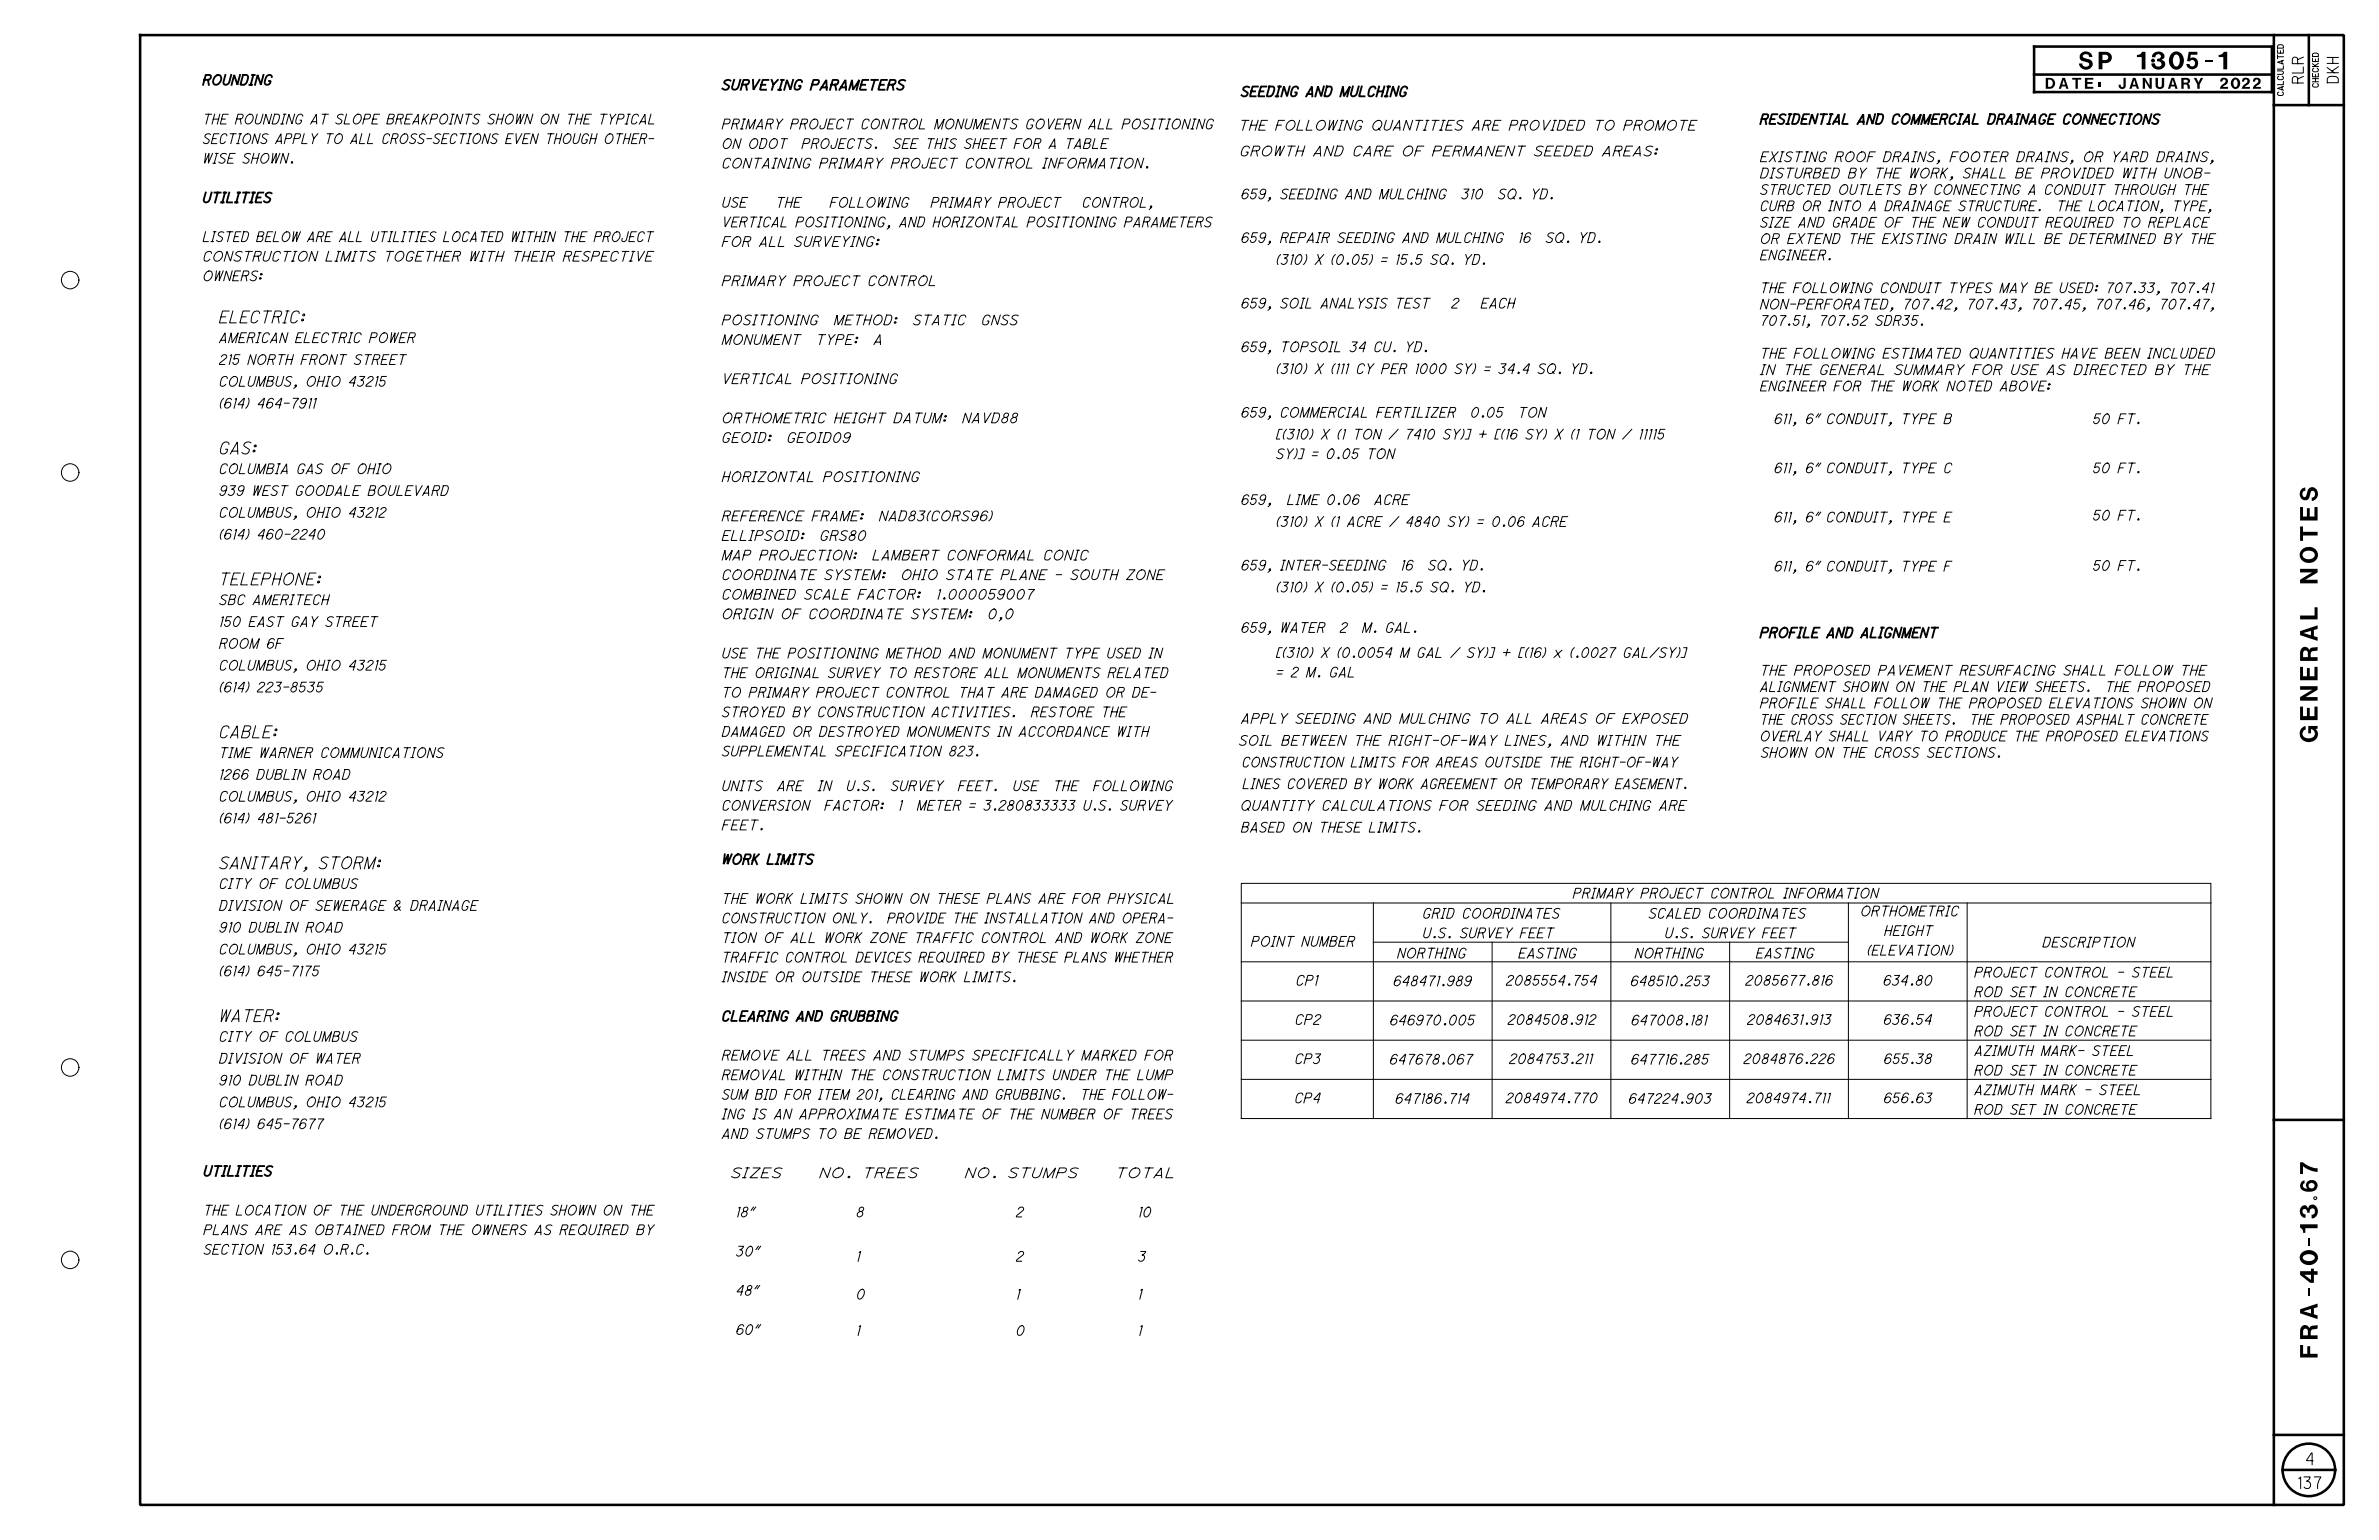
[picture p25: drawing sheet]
<svg xmlns="http://www.w3.org/2000/svg" width="864mm" height="559mm" viewBox="0 0 864 559" stroke-linecap="round" stroke-linejoin="round" font-family="sans-serif">
<defs><g id="words">
<g font-size="6.3">
<text x="754.6" y="25.2">SP 1305-1</text>
<text x="841.3" y="269.3" transform="rotate(-90 841.3 269.3)">GENERAL NOTES</text>
<text x="841.3" y="500.9" transform="rotate(-90 841.3 500.9)">FRA-40-13.67</text>
</g>
<g font-size="4.3">
<text x="79.6" y="117.2">ELECTRIC:</text>
<text x="79.6" y="164.7">GAS:</text>
<text x="79.6" y="212.2">TELEPHONE:</text>
<text x="79.6" y="267.7">CABLE:</text>
<text x="79.6" y="315.2">SANITARY, STORM:</text>
<text x="79.6" y="370.7">WATER:</text>
</g>
<g font-size="4.2">
<text x="837.3" y="531.5">4</text>
<text x="834.5" y="540.1">137</text>
</g>
<g font-size="4">
<text x="742.6" y="32.2">DATE:</text>
<text x="768.9" y="32.2">JANUARY 2022</text>
<text x="836.1" y="30.1" transform="rotate(-90 836.1 30.1)">RLR</text>
<text x="848.8" y="30" transform="rotate(-90 848.8 30)">DKH</text>
</g>
<g font-size="3.6">
<text x="73.7" y="30.8">ROUNDING</text>
<text x="262.2" y="32.5">SURVEYING PARAMETERS</text>
<text x="450.6" y="35">SEEDING AND MULCHING</text>
<text x="73.7" y="45">THE ROUNDING AT SLOPE BREAKPOINTS SHOWN ON THE TYPICAL</text>
<text x="262.2" y="46.8">PRIMARY PROJECT CONTROL MONUMENTS GOVERN ALL POSITIONING</text>
<text x="449.9" y="47.2">THE FOLLOWING QUANTITIES ARE PROVIDED TO PROMOTE</text>
<text x="639" y="45">RESIDENTIAL AND COMMERCIAL DRAINAGE CONNECTIONS</text>
<text x="73.7" y="52.1">SECTIONS APPLY TO ALL CROSS-SECTIONS EVEN THOUGH OTHER-</text>
<text x="262.2" y="53.9">ON ODOT</text>
<text x="290.8" y="53.9">PROJECTS.</text>
<text x="322.6" y="53.9">SEE THIS SHEET FOR A TABLE</text>
<text x="73.7" y="59.2">WISE SHOWN.</text>
<text x="450.2" y="56.6">GROWTH AND CARE OF PERMANENT SEEDED AREAS:</text>
<text x="639" y="58.7">EXISTING ROOF DRAINS, FOOTER DRAINS, OR YARD DRAINS,</text>
<text x="262.2" y="61">CONTAINING PRIMARY PROJECT CONTROL INFORMATION.</text>
<text x="639" y="64.6">DISTURBED BY THE WORK, SHALL BE PROVIDED WITH UNOB-</text>
<text x="639" y="70.5">STRUCTED OUTLETS BY CONNECTING A CONDUIT THROUGH THE</text>
<text x="73.7" y="73.4">UTILITIES</text>
<text x="262.2" y="75.2">USE</text>
<text x="279.1" y="75.2">THE</text>
<text x="296.4" y="75.2">FOLLOWING</text>
<text x="335.7" y="75.2">PRIMARY PROJECT</text>
<text x="393.1" y="75.2">CONTROL,</text>
<text x="450.6" y="72.2">659, SEEDING AND MULCHING</text>
<text x="534.8" y="72.2">310</text>
<text x="546.1" y="72.2">SQ. YD.</text>
<text x="639" y="76.5">CURB OR INTO A DRAINAGE STRUCTURE.</text>
<text x="748" y="76.5">THE LOCATION, TYPE,</text>
<text x="262.2" y="82.3">VERTICAL POSITIONING, AND HORIZONTAL POSITIONING PARAMETERS</text>
<text x="639" y="82.4">SIZE AND GRADE OF THE NEW CONDUIT REQUIRED TO REPLACE</text>
<text x="73.7" y="87.7">LISTED BELOW ARE ALL UTILITIES LOCATED WITHIN THE PROJECT</text>
<text x="262.2" y="89.4">FOR ALL SURVEYING:</text>
<text x="450.6" y="88">659, REPAIR SEEDING AND MULCHING</text>
<text x="563.6" y="88">SQ. YD.</text>
<text x="639" y="88.4">OR EXTEND THE EXISTING DRAIN WILL BE DETERMINED BY THE</text>
<text x="73.7" y="94.8">CONSTRUCTION LIMITS TOGETHER WITH THEIR RESPECTIVE</text>
<text x="458.9" y="95.9">(310) X (0.05) = 15.5 SQ. YD.</text>
<text x="639" y="94.3">ENGINEER.</text>
<text x="73.7" y="101.9">OWNERS:</text>
<text x="262.2" y="103.7">PRIMARY PROJECT CONTROL</text>
<text x="639" y="106.2">THE FOLLOWING CONDUIT TYPES MAY BE USED: 707.33, 707.41</text>
<text x="450.6" y="111.8">659, SOIL ANALYSIS TEST</text>
<text x="527.1" y="111.8">2</text>
<text x="534.5" y="111.8">EACH</text>
<text x="639" y="112.1">NON-PERFORATED, 707.42, 707.43, 707.45, 707.46, 707.47,</text>
<text x="262.2" y="117.9">POSITIONING</text>
<text x="302.2" y="117.9">METHOD:</text>
<text x="331.9" y="117.9">STATIC</text>
<text x="355.4" y="117.9">GNSS</text>
<text x="639" y="118.1">707.51, 707.52 SDR35.</text>
<text x="79.6" y="124.3">AMERICAN ELECTRIC POWER</text>
<text x="262.2" y="125">MONUMENT</text>
<text x="298.4" y="125">TYPE:</text>
<text x="316.9" y="125">A</text>
<text x="450.6" y="127.6">659, TOPSOIL 34 CU. YD.</text>
<text x="639" y="130">THE FOLLOWING ESTIMATED QUANTITIES HAVE BEEN INCLUDED</text>
<text x="79.6" y="132.2">215 NORTH FRONT STREET</text>
<text x="458.4" y="135.6">(310) X (111 CY PER 1000 SY) = 34.4 SQ. YD.</text>
<text x="639" y="135.9">IN THE GENERAL SUMMARY FOR USE AS DIRECTED BY THE</text>
<text x="79.6" y="140.2">COLUMBUS, OHIO 43215</text>
<text x="262.2" y="139.2">VERTICAL POSITIONING</text>
<text x="639" y="141.9">ENGINEER FOR THE WORK NOTED ABOVE:</text>
<text x="79.6" y="148.1">(614) 464-7911</text>
<text x="262.2" y="153.4">ORTHOMETRIC HEIGHT DATUM:</text>
<text x="349.1" y="153.4">NAVD88</text>
<text x="450.6" y="151.4">659, COMMERCIAL FERTILIZER</text>
<text x="537.3" y="151.4">0.05</text>
<text x="550.2" y="151.4">TON</text>
<text x="641.9" y="153.7">611, 6&quot; CONDUIT, TYPE B</text>
<text x="755.9" y="153.7">50 FT.</text>
<text x="262.2" y="160.5">GEOID:</text>
<text x="285.2" y="160.5">GEOID09</text>
<text x="458.2" y="159.3">[(310) X (1 TON / 7410 SY)] + [(16 SY) X (1 TON / 11115</text>
<text x="459.1" y="166.4">SY)] = 0.05 TON</text>
<text x="79.6" y="171.9">COLUMBIA GAS OF OHIO</text>
<text x="641.9" y="171.6">611, 6&quot; CONDUIT, TYPE C</text>
<text x="755.9" y="171.6">50 FT.</text>
<text x="79.6" y="179.8">939 WEST GOODALE BOULEVARD</text>
<text x="262.2" y="174.8">HORIZONTAL POSITIONING</text>
<text x="450.6" y="183.1">659,</text>
<text x="464.7" y="183.1">LIME 0.06</text>
<text x="495.7" y="183.1">ACRE</text>
<text x="79.6" y="187.7">COLUMBUS, OHIO 43212</text>
<text x="262.2" y="189">REFERENCE FRAME:</text>
<text x="320.3" y="189">NAD83(CORS96)</text>
<text x="458.5" y="191">(310) X (1 ACRE / 4840 SY) = 0.06 ACRE</text>
<text x="642" y="189.4">611, 6&quot; CONDUIT, TYPE E</text>
<text x="755.9" y="188.7">50 FT.</text>
<text x="79.6" y="195.6">(614) 460-2240</text>
<text x="262.2" y="196.1">ELLIPSOID:</text>
<text x="297.3" y="196.1">GRS80</text>
<text x="262.2" y="203.2">MAP PROJECTION:</text>
<text x="313.6" y="203.2">LAMBERT CONFORMAL CONIC</text>
<text x="450.6" y="206.9">659, INTER-SEEDING</text>
<text x="519.7" y="206.9">SQ. YD.</text>
<text x="642" y="207.2">611, 6&quot; CONDUIT, TYPE F</text>
<text x="755.9" y="207">50 FT.</text>
<text x="262.2" y="210.3">COORDINATE SYSTEM:</text>
<text x="328.5" y="210.3">OHIO STATE PLANE - SOUTH ZONE</text>
<text x="458.9" y="214.8">(310) X (0.05) = 15.5 SQ. YD.</text>
<text x="79.6" y="219.4">SBC AMERITECH</text>
<text x="262.2" y="217.4">COMBINED SCALE FACTOR:</text>
<text x="344.7" y="217.4">1.000059007</text>
<text x="79.6" y="227.3">150 EAST GAY STREET</text>
<text x="262.2" y="224.5">ORIGIN OF COORDINATE SYSTEM:</text>
<text x="361.1" y="224.5">0,0</text>
<text x="450.6" y="229.5">659, WATER</text>
<text x="493.7" y="229.5">M. GAL.</text>
<text x="639" y="231.3">PROFILE AND ALIGNMENT</text>
<text x="79.6" y="235.3">ROOM 6F</text>
<text x="262.2" y="238.8">USE THE POSITIONING METHOD AND MONUMENT TYPE USED IN</text>
<text x="458.6" y="238.6">[(310) X (0.0054 M GAL / SY)] + [(16) x (.0027 GAL/SY)]</text>
<text x="79.6" y="243.2">COLUMBUS, OHIO 43215</text>
<text x="262.2" y="245.9">THE ORIGINAL SURVEY TO RESTORE ALL MONUMENTS RELATED</text>
<text x="459" y="245.7">= 2 M. GAL</text>
<text x="639" y="245">THE PROPOSED PAVEMENT RESURFACING SHALL FOLLOW THE</text>
<text x="79.6" y="251.1">(614) 223-8535</text>
<text x="639" y="250.9">ALIGNMENT SHOWN ON THE PLAN VIEW SHEETS.</text>
<text x="764.9" y="250.9">THE PROPOSED</text>
<text x="262.2" y="253">TO PRIMARY PROJECT CONTROL THAT ARE DAMAGED OR DE-</text>
<text x="639" y="256.9">PROFILE SHALL FOLLOW THE PROPOSED ELEVATIONS SHOWN ON</text>
<text x="262.2" y="260.1">STROYED BY CONSTRUCTION ACTIVITIES.</text>
<text x="375.2" y="260.1">RESTORE THE</text>
<text x="450.6" y="262.5">APPLY SEEDING AND MULCHING TO ALL AREAS OF EXPOSED</text>
<text x="639" y="262.8">THE CROSS SECTION SHEETS.</text>
<text x="712.8" y="262.8">THE PROPOSED ASPHALT CONCRETE</text>
<text x="262.2" y="267.2">DAMAGED OR DESTROYED MONUMENTS IN ACCORDANCE WITH</text>
<text x="639" y="268.9">OVERLAY SHALL VARY TO PRODUCE THE PROPOSED ELEVATIONS</text>
<text x="79.6" y="274.9">TIME WARNER COMMUNICATIONS</text>
<text x="262.2" y="274.3">SUPPLEMENTAL SPECIFICATION 823.</text>
<text x="449.9" y="270.4">SOIL BETWEEN THE RIGHT-OF-WAY LINES, AND WITHIN THE</text>
<text x="639.3" y="274.8">SHOWN ON THE CROSS SECTIONS.</text>
<text x="451" y="278.3">CONSTRUCTION LIMITS FOR AREAS OUTSIDE THE RIGHT-OF-WAY</text>
<text x="79.6" y="282.8">1266 DUBLIN ROAD</text>
<text x="262.2" y="286.9">UNITS</text>
<text x="282.2" y="286.9">ARE</text>
<text x="296.8" y="286.9">IN</text>
<text x="305.8" y="286.9">U.S.</text>
<text x="319.1" y="286.9">SURVEY</text>
<text x="345.3" y="286.9">FEET.</text>
<text x="363.6" y="286.9">USE</text>
<text x="377.5" y="286.9">THE</text>
<text x="391.8" y="286.9">FOLLOWING</text>
<text x="451.2" y="286.2">LINES COVERED BY WORK AGREEMENT OR TEMPORARY EASEMENT.</text>
<text x="79.6" y="290.7">COLUMBUS, OHIO 43212</text>
<text x="79.6" y="298.6">(614) 481-5261</text>
<text x="262.2" y="294">CONVERSION</text>
<text x="301.9" y="294">FACTOR:</text>
<text x="334.7" y="294">METER = 3.280833333 U.S. SURVEY</text>
<text x="450.4" y="294">QUANTITY CALCULATIONS FOR SEEDING AND MULCHING ARE</text>
<text x="262.2" y="301.1">FEET.</text>
<text x="450.6" y="302">BASED ON THESE LIMITS.</text>
<text x="262.2" y="313.6">WORK LIMITS</text>
<text x="79.6" y="322.4">CITY OF COLUMBUS</text>
<text x="262.2" y="327.8">THE WORK LIMITS SHOWN ON THESE PLANS ARE FOR PHYSICAL</text>
<text x="571.1" y="325.9">PRIMARY PROJECT CONTROL INFORMATION</text>
<text x="79.6" y="330.3">DIVISION OF SEWERAGE &amp; DRAINAGE</text>
<text x="262.2" y="334.9">CONSTRUCTION ONLY.</text>
<text x="321.7" y="334.9">PROVIDE THE INSTALLATION AND OPERA-</text>
<text x="516.6" y="333.2">GRID COORDINATES</text>
<text x="598.6" y="333.2">SCALED COORDINATES</text>
<text x="675.5" y="332.3">ORTHOMETRIC</text>
<text x="79.6" y="338.3">910 DUBLIN ROAD</text>
<text x="516.6" y="340.3">U.S. SURVEY FEET</text>
<text x="604.4" y="340.3">U.S. SURVEY FEET</text>
<text x="684.2" y="339.5">HEIGHT</text>
<text x="79.6" y="346.2">COLUMBUS, OHIO 43215</text>
<text x="262.2" y="342">TION OF ALL WORK ZONE TRAFFIC CONTROL AND WORK ZONE</text>
<text x="454.2" y="343.4">POINT NUMBER</text>
<text x="507.3" y="347.6">NORTHING</text>
<text x="551.3" y="347.6">EASTING</text>
<text x="593.6" y="347.6">NORTHING</text>
<text x="637.6" y="347.6">EASTING</text>
<text x="677.9" y="346.6">(ELEVATION)</text>
<text x="741.6" y="343.7">DESCRIPTION</text>
<text x="262.2" y="349.1">TRAFFIC CONTROL DEVICES REQUIRED BY THESE PLANS WHETHER</text>
<text x="79.6" y="354.1">(614) 645-7175</text>
<text x="262.2" y="356.2">INSIDE OR OUTSIDE THESE WORK LIMITS.</text>
<text x="470.6" y="357.5">CP1</text>
<text x="505.8" y="357.7">648471.989</text>
<text x="546.8" y="357.5">2085554.754</text>
<text x="592" y="357.7">648510.253</text>
<text x="633.7" y="357.5">2085677.816</text>
<text x="683.7" y="357.5">634.80</text>
<text x="716.8" y="354.6">PROJECT CONTROL - STEEL</text>
<text x="716.8" y="361.7">ROD SET IN CONCRETE</text>
<text x="262.2" y="370.5">CLEARING AND GRUBBING</text>
<text x="470.2" y="371.7">CP2</text>
<text x="504.6" y="371.9">646970.005</text>
<text x="547.4" y="371.7">2084508.912</text>
<text x="592.2" y="371.9">647008.181</text>
<text x="634.3" y="371.7">2084631.913</text>
<text x="683.8" y="371.7">636.54</text>
<text x="716.8" y="368.8">PROJECT CONTROL - STEEL</text>
<text x="79.6" y="377.9">CITY OF COLUMBUS</text>
<text x="716.8" y="375.9">ROD SET IN CONCRETE</text>
<text x="716.8" y="383">AZIMUTH MARK- STEEL</text>
<text x="79.6" y="385.8">DIVISION OF WATER</text>
<text x="262.2" y="384.7">REMOVE ALL TREES AND STUMPS SPECIFICALLY MARKED FOR</text>
<text x="470.1" y="386">CP3</text>
<text x="504.5" y="386.2">647678.067</text>
<text x="548" y="386">2084753.211</text>
<text x="592.1" y="386.2">647716.285</text>
<text x="633" y="386">2084876.226</text>
<text x="683.9" y="386">655.38</text>
<text x="79.6" y="393.7">910 DUBLIN ROAD</text>
<text x="262.2" y="391.8">REMOVAL WITHIN THE CONSTRUCTION LIMITS UNDER THE LUMP</text>
<text x="716.8" y="390.1">ROD SET IN CONCRETE</text>
<text x="79.6" y="401.6">COLUMBUS, OHIO 43215</text>
<text x="262.2" y="398.9">SUM BID FOR ITEM 201, CLEARING AND GRUBBING.</text>
<text x="392.1" y="398.9">THE FOLLOW-</text>
<text x="470.1" y="400.2">CP4</text>
<text x="506.5" y="400.4">647186.714</text>
<text x="546.7" y="400.2">2084974.770</text>
<text x="591.3" y="400.4">647224.903</text>
<text x="634.2" y="400.2">2084974.711</text>
<text x="683.9" y="400.2">656.63</text>
<text x="716.8" y="397.2">AZIMUTH MARK - STEEL</text>
<text x="262.2" y="406">ING IS AN APPROXIMATE ESTIMATE OF THE NUMBER OF TREES</text>
<text x="716.8" y="404.3">ROD SET IN CONCRETE</text>
<text x="79.6" y="409.6">(614) 645-7677</text>
<text x="262.2" y="413.1">AND STUMPS TO BE REMOVED.</text>
<text x="74" y="426.7">UTILITIES</text>
<text x="264.2" y="427.3">SIZES</text>
<text x="294.2" y="427.3">NO. TREES</text>
<text x="345.2" y="427.3">NO. STUMPS</text>
<text x="401" y="427.3">TOTAL</text>
<text x="74" y="440.9">THE LOCATION OF THE UNDERGROUND UTILITIES SHOWN ON THE</text>
<text x="265.7" y="441.6">18&quot;</text>
<text x="310.9" y="441.6">8</text>
<text x="368.9" y="441.6">2</text>
<text x="413.2" y="441.6">10</text>
<text x="74" y="448">PLANS ARE AS OBTAINED FROM THE OWNERS AS REQUIRED BY</text>
<text x="74" y="455.1">SECTION 153.64 O.R.C.</text>
<text x="266.1" y="455.8">30&quot;</text>
<text x="310.9" y="457.7">1</text>
<text x="368.9" y="457.7">2</text>
<text x="413.2" y="457.7">3</text>
<text x="266" y="470">48&quot;</text>
<text x="310.9" y="471.4">0</text>
<text x="368.9" y="471.4">1</text>
<text x="413.2" y="471.4">1</text>
<text x="266.1" y="484.2">60&quot;</text>
<text x="310.9" y="484.6">1</text>
<text x="368.9" y="484.6">0</text>
<text x="413.2" y="484.6">1</text>
</g>
<g font-size="2.1">
<text x="828.9" y="34.6" transform="rotate(-90 828.9 34.6)">CALCULATED</text>
<text x="841.6" y="31.6" transform="rotate(-90 841.6 31.6)">CHECKED</text>
</g>
</g></defs>
<g fill="none" stroke="#000" stroke-width=".36">
<path d="M531.5 68.6h1.8l-.6 .9-.9 .4a1.1 1.1 0 0 1 1.1 1.1 1.1 1.1 0 0 1-1.1 1.1l-.5 .1-.7-.4M546.7 68.9l-1-.3a.91 .91 0 0 0-.9 1.3l1.3 .8a1.17 1.17 0 0 1-.6 1.4 1.17 1.17 0 0 1-1.5-.3M555.7 84.9a1.12 1.12 0 0 0-1.3-.4 1.12 1.12 0 0 0-.8 1.2l-.2 .7a1.05 1.05 0 0 0 .3 1.5 1.05 1.05 0 0 0 1.5-.6 .98 .98 0 0 0-.3-1.4 .98 .98 0 0 0-1.4 .5l-.2 .4M564 84.7l-.9-.2a.92 .92 0 0 0-1 1.3l1.3 .8a1.17 1.17 0 0 1-.6 1.4 1.17 1.17 0 0 1-1.5-.4M535.2 148.2l.5-.3a.75 .75 0 0 1 .8 .2 .75 .75 0 0 1 .2 .7l-.5 1.8a.99 .99 0 0 1-1.3 .8 .99 .99 0 0 1-.6-1.4l.4-1.1zM509.6 203.6l.4-.3-.9 3.6M513 203.8a1.1 1.1 0 0 0-1.3-.4 1.1 1.1 0 0 0-.8 1.1l-.2 .7a1.05 1.05 0 0 0 .3 1.6 1.05 1.05 0 0 0 1.5-.6 .98 .98 0 0 0-.3-1.5 .98 .98 0 0 0-1.4 .6l-.2 .4M521.3 203.6l-.9-.3a.93 .93 0 0 0-.9 .3 .93 .93 0 0 0-.1 1l1.3 .9a1.18 1.18 0 0 1-.6 1.3 1.18 1.18 0 0 1-1.5-.4M359.9 221.5l.7-.4a.93 .93 0 0 1 1 .3 .93 .93 0 0 1 0 1.1l-.4 1.1a1.14 1.14 0 0 1-1.6 .9 1.14 1.14 0 0 1-.4-1.8zM487.2 226.7l.2-.3a.86 .86 0 0 1 1.2-.5 .86 .86 0 0 1 .2 1.4l-2.1 1.6-.2 .6h1.9M299.9 292.2h1.3M302.3 290.4h-1.9l-1 3.6"/>
<path d="M327.2 290.8l.5-.4-1 3.6M333 294l.9-3.6 .4 3.6 2.1-3.6-.9 3.6M374.7 285.1h1.4M377.1 283.4h-2l-.9 3.5h2.1M389.3 285.1h1.3M391.7 283.4h-2l-.9 3.5h2M450.6 320.5h352v85.4h-352zM450.6 327.7h352M498.5 327.7v78.2M584.8 327.7v78.2M671 327.7v78.2M714.1 327.7v78.2"/>
<path d="M450.6 349h352M498.5 341.9h172.5M541.7 341.9v64M627.9 341.9v64M450.6 363.2h352M450.6 377.4h352M450.6 391.7h352"/>
<circle cx="25.5" cy="101.6" r="3.2"/>
<circle cx="25.5" cy="171.5" r="3.2"/>
<circle cx="342.8" cy="217.2" r=".26"/>
<circle cx="317" cy="286.7" r=".25"/>
<circle cx="361.4" cy="286.7" r=".25"/>
<circle cx="25.5" cy="387.3" r="3.2"/>
<circle cx="25.5" cy="457.2" r="3.2"/>
</g>
<g fill="none" stroke="#000" stroke-width=".93">
<path d="M50.9 12.7h799.9v533.4h-799.9zM738.4 16.9h86.3v16.5h-86.3zM825.4 12.7v533.4M838.1 12.7v25.4M738.4 27.1h86.3M825.4 38.1h25.4M825.4 406.4h25.4M825.4 520.7h25.4M828.6 533.4h19.1"/>
<circle cx="838.1" cy="533.4" r="9.5"/>
</g>
<use href="#words"/>
</svg>
